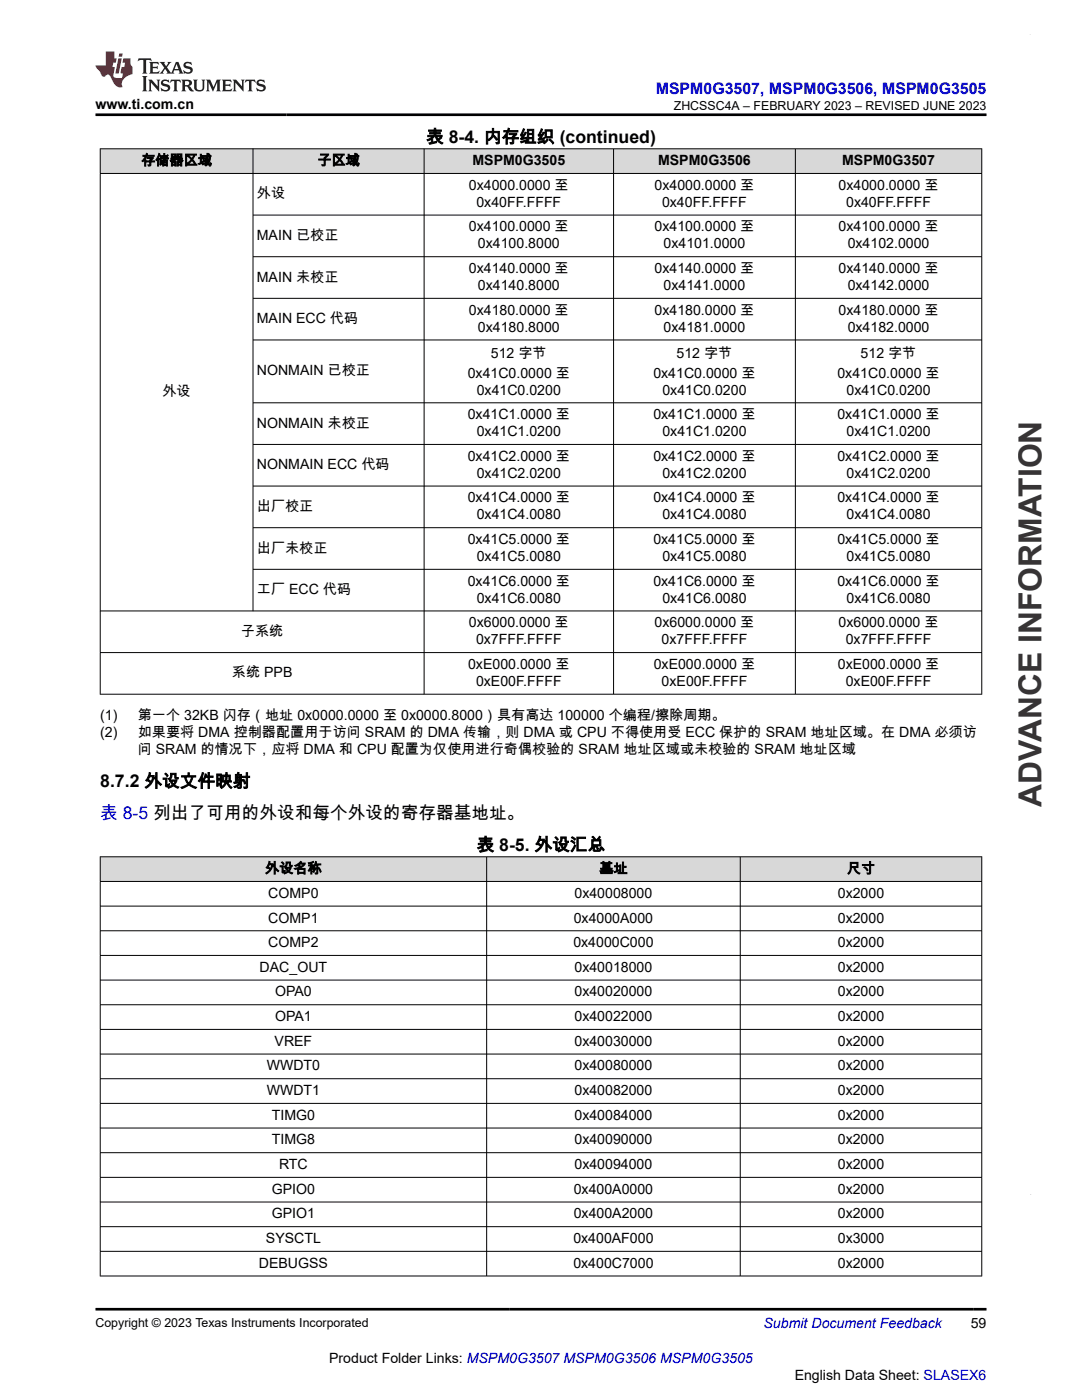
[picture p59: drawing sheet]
<svg xmlns="http://www.w3.org/2000/svg" width="216mm" height="279mm" viewBox="0 0 216 279" stroke-linecap="round" stroke-linejoin="round" font-family="sans-serif">
<defs><g id="words">
<text font-size="6.3" fill="#373435" x="207.8" y="161" transform="rotate(-90 207.8 161)">ADVANCE INFORMATION</text>
<g font-size="3.5">
<text x="85" y="28.5">表 8-4. 内存组织 (continued)</text>
<text x="20" y="157.1">8.7.2 外设文件映射</text>
<text x="95.1" y="169.8">表 8-5. 外设汇总</text>
</g>
<text font-size="3.5" fill="#00f" x="20" y="163.5">表 8-5 列出了可用的外设和每个外设的寄存器基地址。</text>
<text font-size="3.2" fill="#00f" x="130.9" y="18.7">MSPM0G3507, MSPM0G3506, MSPM0G3505</text>
<g font-size="2.8">
<text x="19" y="21.8">www.ti.com.cn</text>
<text x="28.2" y="33">存储器区域</text>
<text x="63.3" y="33">子区域</text>
<text x="94.3" y="33">MSPM0G3505</text>
<text x="131.3" y="33">MSPM0G3506</text>
<text x="168" y="33">MSPM0G3507</text>
<text x="51.3" y="39.6">外设</text>
<text x="93.6" y="37.9">0x4000.0000 至</text>
<text x="95.1" y="41.3">0x40FF.FFFF</text>
<text x="130.6" y="37.9">0x4000.0000 至</text>
<text x="132.1" y="41.3">0x40FF.FFFF</text>
<text x="167.3" y="37.9">0x4000.0000 至</text>
<text x="168.8" y="41.3">0x40FF.FFFF</text>
<text x="51.3" y="47.9">MAIN 已校正</text>
<text x="93.6" y="46.2">0x4100.0000 至</text>
<text x="130.6" y="46.2">0x4100.0000 至</text>
<text x="167.3" y="46.2">0x4100.0000 至</text>
<text x="95.4" y="49.6">0x4100.8000</text>
<text x="132.4" y="49.6">0x4101.0000</text>
<text x="169.1" y="49.6">0x4102.0000</text>
<text x="51.3" y="56.2">MAIN 未校正</text>
<text x="93.6" y="54.5">0x4140.0000 至</text>
<text x="95.4" y="57.9">0x4140.8000</text>
<text x="130.6" y="54.5">0x4140.0000 至</text>
<text x="132.4" y="57.9">0x4141.0000</text>
<text x="167.3" y="54.5">0x4140.0000 至</text>
<text x="169.1" y="57.9">0x4142.0000</text>
<text x="51.3" y="64.5">MAIN ECC 代码</text>
<text x="93.6" y="62.8">0x4180.0000 至</text>
<text x="130.6" y="62.8">0x4180.0000 至</text>
<text x="167.3" y="62.8">0x4180.0000 至</text>
<text x="95.4" y="66.2">0x4180.8000</text>
<text x="98" y="71.5">512 字节</text>
<text x="132.4" y="66.2">0x4181.0000</text>
<text x="135" y="71.5">512 字节</text>
<text x="169.1" y="66.2">0x4182.0000</text>
<text x="171.7" y="71.5">512 字节</text>
<text x="51.3" y="74.9">NONMAIN 已校正</text>
<text x="93.3" y="75.4">0x41C0.0000 至</text>
<text x="130.4" y="75.4">0x41C0.0000 至</text>
<text x="167.1" y="75.4">0x41C0.0000 至</text>
<text x="32.4" y="79.1">外设</text>
<text x="93.3" y="83.7">0x41C1.0000 至</text>
<text x="95.1" y="78.7">0x41C0.0200</text>
<text x="130.4" y="83.7">0x41C1.0000 至</text>
<text x="132.2" y="78.7">0x41C0.0200</text>
<text x="167.1" y="83.7">0x41C1.0000 至</text>
<text x="168.9" y="78.7">0x41C0.0200</text>
<text x="51.3" y="85.4">NONMAIN 未校正</text>
<text x="95.1" y="87">0x41C1.0200</text>
<text x="132.2" y="87">0x41C1.0200</text>
<text x="168.9" y="87">0x41C1.0200</text>
<text x="51.3" y="93.7">NONMAIN ECC 代码</text>
<text x="93.3" y="92">0x41C2.0000 至</text>
<text x="95.1" y="95.4">0x41C2.0200</text>
<text x="130.4" y="92">0x41C2.0000 至</text>
<text x="132.2" y="95.4">0x41C2.0200</text>
<text x="167.1" y="92">0x41C2.0000 至</text>
<text x="168.9" y="95.4">0x41C2.0200</text>
<text x="51.3" y="102">出厂校正</text>
<text x="93.3" y="100.3">0x41C4.0000 至</text>
<text x="130.4" y="100.3">0x41C4.0000 至</text>
<text x="167.1" y="100.3">0x41C4.0000 至</text>
<text x="95.1" y="103.7">0x41C4.0080</text>
<text x="132.2" y="103.7">0x41C4.0080</text>
<text x="168.9" y="103.7">0x41C4.0080</text>
<text x="51.3" y="110.3">出厂未校正</text>
<text x="93.3" y="108.6">0x41C5.0000 至</text>
<text x="95.1" y="112">0x41C5.0080</text>
<text x="130.4" y="108.6">0x41C5.0000 至</text>
<text x="132.2" y="112">0x41C5.0080</text>
<text x="167.1" y="108.6">0x41C5.0000 至</text>
<text x="168.9" y="112">0x41C5.0080</text>
<text x="51.3" y="118.6">工厂 ECC 代码</text>
<text x="93.3" y="116.9">0x41C6.0000 至</text>
<text x="130.4" y="116.9">0x41C6.0000 至</text>
<text x="167.1" y="116.9">0x41C6.0000 至</text>
<text x="93.6" y="125.2">0x6000.0000 至</text>
<text x="95.1" y="120.3">0x41C6.0080</text>
<text x="130.6" y="125.2">0x6000.0000 至</text>
<text x="132.2" y="120.3">0x41C6.0080</text>
<text x="167.3" y="125.2">0x6000.0000 至</text>
<text x="168.9" y="120.3">0x41C6.0080</text>
<text x="48.1" y="126.9">子系统</text>
<text x="95" y="128.6">0x7FFF.FFFF</text>
<text x="132" y="128.6">0x7FFF.FFFF</text>
<text x="168.8" y="128.6">0x7FFF.FFFF</text>
<text x="46.3" y="135.2">系统 PPB</text>
<text x="93.4" y="133.5">0xE000.0000 至</text>
<text x="95" y="136.9">0xE00F.FFFF</text>
<text x="130.4" y="133.5">0xE000.0000 至</text>
<text x="132" y="136.9">0xE00F.FFFF</text>
<text x="167.2" y="133.5">0xE000.0000 至</text>
<text x="168.8" y="136.9">0xE00F.FFFF</text>
<text x="20" y="143.7">(1)</text>
<text x="27.5" y="143.7">第一个 32KB 闪存（地址 0x0000.0000 至 0x0000.8000）具有高达 100000 个编程/擦除周期。</text>
<text x="20" y="147.1">(2)</text>
<text x="27.5" y="147.1">如果要将 DMA 控制器配置用于访问 SRAM 的 DMA 传输，则 DMA 或 CPU 不得使用受 ECC 保护的 SRAM 地址区域。在 DMA 必须访</text>
<text x="27.5" y="150.5">问 SRAM 的情况下，应将 DMA 和 CPU 配置为仅使用进行奇偶校验的 SRAM 地址区域或未校验的 SRAM 地址区域</text>
<text x="52.9" y="174.3">外设名称</text>
<text x="53.5" y="179.2">COMP0</text>
<text x="114.6" y="179.2">0x40008000</text>
<text x="119.6" y="174.3">基址</text>
<text x="167.2" y="179.2">0x2000</text>
<text x="169" y="174.3">尺寸</text>
<text x="53.5" y="184.1">COMP1</text>
<text x="114.5" y="184.1">0x4000A000</text>
<text x="167.2" y="184.1">0x2000</text>
<text x="53.5" y="189">COMP2</text>
<text x="114.4" y="189">0x4000C000</text>
<text x="167.2" y="189">0x2000</text>
<text x="51.8" y="194">DAC_OUT</text>
<text x="114.6" y="194">0x40018000</text>
<text x="167.2" y="194">0x2000</text>
<text x="54.9" y="198.9">OPA0</text>
<text x="54.9" y="203.8">OPA1</text>
<text x="114.6" y="198.9">0x40020000</text>
<text x="114.6" y="203.8">0x40022000</text>
<text x="167.2" y="198.9">0x2000</text>
<text x="167.2" y="203.8">0x2000</text>
<text x="54.8" y="208.7">VREF</text>
<text x="114.6" y="208.7">0x40030000</text>
<text x="167.2" y="208.7">0x2000</text>
<text x="53.2" y="213.6">WWDT0</text>
<text x="114.6" y="213.6">0x40080000</text>
<text x="167.2" y="213.6">0x2000</text>
<text x="53.2" y="218.6">WWDT1</text>
<text x="114.6" y="218.6">0x40082000</text>
<text x="167.2" y="218.6">0x2000</text>
<text x="54.2" y="223.5">TIMG0</text>
<text x="114.6" y="223.5">0x40084000</text>
<text x="167.2" y="223.5">0x2000</text>
<text x="54.2" y="228.4">TIMG8</text>
<text x="55.7" y="233.3">RTC</text>
<text x="114.6" y="228.4">0x40090000</text>
<text x="114.6" y="233.3">0x40094000</text>
<text x="167.2" y="228.4">0x2000</text>
<text x="167.2" y="233.3">0x2000</text>
<text x="54.2" y="238.2">GPIO0</text>
<text x="114.5" y="238.2">0x400A0000</text>
<text x="167.2" y="238.2">0x2000</text>
<text x="54.2" y="243.2">GPIO1</text>
<text x="114.5" y="243.2">0x400A2000</text>
<text x="167.2" y="243.2">0x2000</text>
<text x="53.1" y="248.1">SYSCTL</text>
<text x="114.4" y="248.1">0x400AF000</text>
<text x="167.2" y="248.1">0x3000</text>
<text x="51.7" y="253">DEBUGSS</text>
<text x="114.4" y="253">0x400C7000</text>
<text x="167.2" y="253">0x2000</text>
<text x="193.7" y="265.1">59</text>
<text x="65.7" y="272">Product Folder Links: MSPM0G3507 MSPM0G3506 MSPM0G3505</text>
<text x="158.6" y="275.3">English Data Sheet: SLASEX6</text>
</g>
<text font-size="2.8" fill="#00f" x="152.4" y="265.1">Submit Document Feedback</text>
<g font-size="2.5">
<text x="134.4" y="21.9">ZHCSSC4A – FEBRUARY 2023 – REVISED JUNE 2023</text>
<text x="19" y="264.8">Copyright © 2023 Texas Instruments Incorporated</text>
</g>
</g></defs>
<g fill="#d8d8d8">
<path d="M20 29.7h175.9v4.9h-175.9z" fill-rule="evenodd"/>
<path d="M20.1 29.8h30.3v4.8h-30.3z" fill-rule="evenodd"/>
<path d="M50.5 29.8h34.1v4.8h-34.1z" fill-rule="evenodd"/>
<path d="M84.7 29.8h37.7v4.8h-37.7z" fill-rule="evenodd"/>
<path d="M122.5 29.8h36.1v4.8h-36.1z" fill-rule="evenodd"/>
<path d="M158.8 29.8h37v4.8h-37z" fill-rule="evenodd"/>
</g>
<g fill="none" stroke="#000" stroke-width=".2">
<path d="M19.9 29.7h176.1M19.9 34.6h176.1M20 29.6v109M50.5 29.6v92.4M84.6 29.6v109M122.4 29.6v109M158.7 29.6v109M195.9 29.6v109M50.5 42.9h145.5M50.5 51.2h145.5M50.5 59.5h145.5M50.5 67.8h145.5"/>
<path d="M50.5 80.4h145.5M50.5 88.7h145.5M50.5 97h145.5M50.5 105.3h145.5M50.5 113.6h145.5M19.9 121.9h176.1M19.9 130.2h176.1M19.9 138.5h176.1"/>
</g>
<g fill="#d8d8d8">
<path d="M20 171h175.9v4.9h-175.9z" fill-rule="evenodd"/>
<path d="M20.1 171.1h76.9v4.8h-76.9z" fill-rule="evenodd"/>
<path d="M97.2 171.1h50.4v4.8h-50.4z" fill-rule="evenodd"/>
<path d="M147.8 171.1h48v4.8h-48z" fill-rule="evenodd"/>
</g>
<g fill="none" stroke="#000" stroke-width=".2">
<path d="M19.9 171h176.1M19.9 175.9h176.1M20 170.9v83.8M97.1 170.9v83.8M147.7 170.9v83.8M195.9 170.9v83.8M19.9 180.8h176.1M19.9 185.8h176.1M19.9 190.7h176.1M19.9 195.6h176.1M19.9 200.5h176.1M19.9 205.4h176.1"/>
<path d="M19.9 210.4h176.1M19.9 215.3h176.1M19.9 220.2h176.1M19.9 225.1h176.1M19.9 230h176.1M19.9 235h176.1M19.9 239.9h176.1M19.9 244.8h176.1M19.9 249.7h176.1M19.9 254.7h176.1"/>
</g>
<path d="M27.7 11.6l-.2 .6 .5-.2h.6v.1v2.2l-.2 .4h1l-.2-.4v-2.2v-.1h.5l.5 .2-.1-.6zM29.8 12.4l.2 .3v1.6l-.2 .4h1.9l.1-.6a1.08 1.08 0 0 1-1.3 .2v-.7h.6l.4 .2v-.7l-.4 .2h-.6v-.5l.2-.2a1 1 0 0 1 1 .3l-.1-.5zM31.8 12.4l1 1.1-1 1.2h.9l-.2-.2 .4-.8 .5 .8-.2 .2h1.6l-.2-.2 .1-.5h1l.1 .5-.1 .2h.9l-.2-.4-.8-1.9h-.5l-1 2.1-.8-1.1 .9-1h-.8l.2 .2-.5 .6-.3-.6 .1-.2zM35.2 12.8l.4 1h-.8zM36.8 12.5a.65 .65 0 0 0-.2 .7 .65 .65 0 0 0 .6 .5l.7 .1 .1 .3a.79 .79 0 0 1-.7 .4 .79 .79 0 0 1-.7-.5l.1 .7 .2-.1a.93 .93 0 0 0 1.1 0 .93 .93 0 0 0 .4-.9 1.46 1.46 0 0 0-1.2-.6l-.1-.3a1.09 1.09 0 0 1 1.2 .2l-.2-.6-.1 .1-.6-.2zM28.4 15.2l.2 .4v2.2l-.2 .4h1l-.2-.4v-2.2l.2-.4zM29.6 15.9l.2 .4v1.5l-.2 .4h.8l-.3-.4v-1.3l1.7 1.8v-2l.2-.4h-.8l.2 .2 .1 1.1-1.2-1.3zM32.3 16a.65 .65 0 0 0-.2 .8 .65 .65 0 0 0 .7 .4l.6 .2 .1 .2a.79 .79 0 0 1-.7 .4 .79 .79 0 0 1-.7-.5l.1 .7 .2-.1a.93 .93 0 0 0 1.1 .1 .93 .93 0 0 0 .4-1 1.46 1.46 0 0 0-1.2-.5l-.1-.4a1.09 1.09 0 0 1 1.2 .2l-.2-.6-.1 .1-.6-.1zM34.1 15.9l-.1 .6a.63 .63 0 0 1 .7-.3l.1 1.6-.3 .4h1l-.2-.4v-1.6a.66 .66 0 0 1 .8 .3l-.1-.6zM36.2 15.9l.2 .4v1.5l-.2 .4h.9l-.2-.2v-.7h.5l.1 .2a.79 .79 0 0 0 1.2 .6l-1-.9a.61 .61 0 0 0 .6-.6 .61 .61 0 0 0-.5-.7zM36.9 16.2h.2a.47 .47 0 0 1 .5 .1 .47 .47 0 0 1 .1 .5l-.2 .1-.6 .1zM38.5 15.9l.2 .2a2.27 2.27 0 0 0 .4 2 1.04 1.04 0 0 0 1.7-.7v-1.3l.2-.2h-.8l.2 .4v1.1a.6 .6 0 0 1-.6 .6 .6 .6 0 0 1-.6-.6v-1.1l.3-.4zM41.1 15.9l.2 .4v1.5l-.2 .4h.7l-.2-.4v-1.4l.9 1.9 .8-1.9v1.4l-.2 .4h1l-.3-.4v-1.5l.3-.4h-.8l-.7 1.5-.7-1.5zM44.3 15.9l.2 .4v1.5l-.2 .4h1.9l.1-.6a1.09 1.09 0 0 1-1.3 .2v-.7h.6l.4 .2v-.6l-.4 .2h-.6v-.6l.2-.1a1.01 1.01 0 0 1 1 .3l-.1-.6zM46.4 15.9l.3 .4v1.5l-.3 .4h.8l-.2-.4v-1.3l1.6 1.8v-2l.2-.4h-.7l.2 .2v1.1l-1.2-1.3zM49 15.9l-.1 .6a.63 .63 0 0 1 .8-.3v1.6l-.3 .4h1l-.2-.4v-1.6a.66 .66 0 0 1 .8 .3l-.1-.6zM51.4 16a.65 .65 0 0 0-.2 .8 .65 .65 0 0 0 .6 .4l.6 .2 .2 .2a.79 .79 0 0 1-.8 .4 .79 .79 0 0 1-.6-.5l.1 .7 .2-.1a.93 .93 0 0 0 1 .1 .93 .93 0 0 0 .5-1 1.46 1.46 0 0 0-1.3-.5l-.1-.4a1.09 1.09 0 0 1 1.3 .2l-.2-.6-.2 .1-.5-.1z" fill="#231f20"/>
<path d="M21.1 10.3v2.7h-2.1l.1 .4 .9 1a.95 .95 0 0 0 .9 .9 .59 .59 0 0 1 .6-.4 .59 .59 0 0 1 .5 .3l.4 .8a1.59 1.59 0 0 0 2.1 1.4 1.61 1.61 0 0 1 1-2.3l1-.3-.1-1.5a1.59 1.59 0 0 1-.4-1.7h-1.4l-.2 .9h.5l-.1 .9h-.5l-.2 .9v.3l.4 .1-.2 .9h-.6a.73 .73 0 0 1-1.1-.7l.3-1.5h-.5l.2-.9h.5l.2-.9h-.5v-1.3zM23.6 11.6l-.6 3.1h.7l.6-3.1zM23.8 10.7l-.1 .6h.7l.1-.6z" fill="#ed1c24"/>
<path d="M19 22.9h177.8M19 261.3h177.8" fill="none" stroke="#000" stroke-width=".53"/>
<path d="M205.6 6.9h.1" fill="none" stroke="#373435" stroke-width=".2"/>
<use href="#words"/>
</svg>
